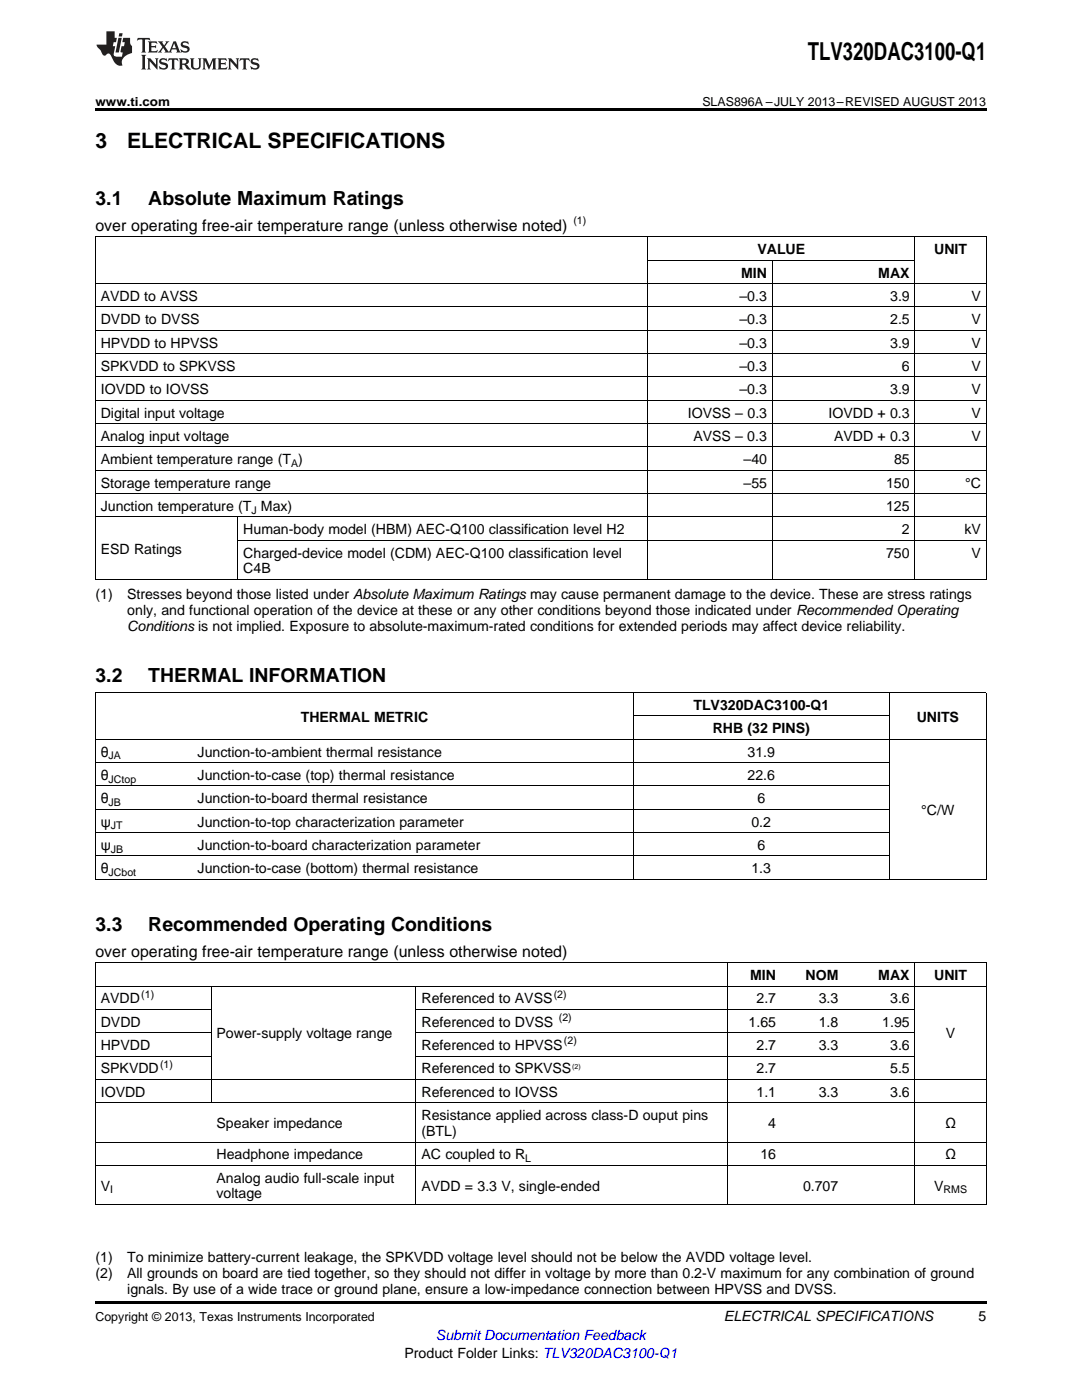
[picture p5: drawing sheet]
<svg xmlns="http://www.w3.org/2000/svg" width="216mm" height="279mm" viewBox="0 0 216 279" stroke-linecap="round" stroke-linejoin="round" font-family="sans-serif">
<defs><g id="words">
<text font-size="4.9" x="161.2" y="12">TLV320DAC3100-Q1</text>
<g font-size="4.2">
<text x="19" y="29.6">3</text>
<text x="25.4" y="29.6">ELECTRICAL SPECIFICATIONS</text>
</g>
<g font-size="3.9">
<text x="19" y="40.9">3.1</text>
<text x="29.6" y="40.9">Absolute Maximum Ratings</text>
<text x="19" y="136.2">3.2</text>
<text x="29.6" y="136.2">THERMAL INFORMATION</text>
<text x="19" y="185.8">3.3</text>
<text x="29.6" y="185.8">Recommended Operating Conditions</text>
</g>
<g font-size="3.2">
<text x="19" y="46.1">over operating free-air temperature range (unless otherwise noted)</text>
<text x="19" y="190.9">over operating free-air temperature range (unless otherwise noted)</text>
</g>
<g font-size="2.8">
<text x="151.1" y="50.7">VALUE</text>
<text x="186.4" y="50.7">UNIT</text>
<text x="147.9" y="55.4">MIN</text>
<text x="175.3" y="55.4">MAX</text>
<text x="20.1" y="60">AVDD to AVSS</text>
<text x="20.1" y="64.7">DVDD to DVSS</text>
<text x="147.6" y="60">–0.3</text>
<text x="147.6" y="64.7">–0.3</text>
<text x="177.6" y="60">3.9</text>
<text x="177.6" y="64.7">2.5</text>
<text x="193.9" y="60">V</text>
<text x="193.9" y="64.7">V</text>
<text x="20.1" y="69.4">HPVDD to HPVSS</text>
<text x="147.6" y="69.4">–0.3</text>
<text x="177.6" y="69.4">3.9</text>
<text x="193.9" y="69.4">V</text>
<text x="20.1" y="74">SPKVDD to SPKVSS</text>
<text x="147.6" y="74">–0.3</text>
<text x="180" y="74">6</text>
<text x="193.9" y="74">V</text>
<text x="20.1" y="78.7">IOVDD to IOVSS</text>
<text x="20.1" y="83.3">Digital input voltage</text>
<text x="137.3" y="83.3">IOVSS – 0.3</text>
<text x="147.6" y="78.7">–0.3</text>
<text x="165.3" y="83.3">IOVDD + 0.3</text>
<text x="177.6" y="78.7">3.9</text>
<text x="193.9" y="78.7">V</text>
<text x="193.9" y="83.3">V</text>
<text x="20.1" y="88">Analog input voltage</text>
<text x="138.4" y="88">AVSS – 0.3</text>
<text x="166.4" y="88">AVDD + 0.3</text>
<text x="193.9" y="88">V</text>
<text x="20.1" y="92.6">Ambient temperature range (T )</text>
<text x="148.4" y="92.6">–40</text>
<text x="178.4" y="92.6">85</text>
<text x="20.1" y="97.3">Storage temperature range</text>
<text x="20.1" y="102">Junction temperature (T Max)</text>
<text x="148.4" y="97.3">–55</text>
<text x="176.8" y="97.3">150</text>
<text x="176.8" y="102">125</text>
<text x="192.6" y="97.3">°C</text>
<text x="48.5" y="106.6">Human-body model (HBM) AEC-Q100 classification level H2</text>
<text x="180" y="106.6">2</text>
<text x="192.4" y="106.6">kV</text>
<text x="20.1" y="110.5">ESD Ratings</text>
<text x="48.5" y="111.3">Charged-device model (CDM) AEC-Q100 classification level</text>
<text x="176.8" y="111.3">750</text>
<text x="193.9" y="111.3">V</text>
<text x="19" y="119.6">(1)</text>
<text x="25.4" y="119.6">Stresses beyond those listed under Absolute Maximum Ratings may cause permanent damage to the device. These are stress ratings</text>
<text x="48.5" y="114.4">C4B</text>
<text x="25.4" y="122.8">only, and functional operation of the device at these or any other conditions beyond those indicated under Recommended Operating</text>
<text x="25.4" y="125.9">Conditions is not implied. Exposure to absolute-maximum-rated conditions for extended periods may affect device reliability.</text>
<text x="138.4" y="141.7">TLV320DAC3100-Q1</text>
<text x="60" y="144">THERMAL METRIC</text>
<text x="142.2" y="146.3">RHB (32 PINS)</text>
<text x="182.9" y="144">UNITS</text>
<text x="20.1" y="151">θ</text>
<text x="20.1" y="155.6">θ</text>
<text x="39.4" y="151">Junction-to-ambient thermal resistance</text>
<text x="39.4" y="155.6">Junction-to-case (top) thermal resistance</text>
<text x="149.2" y="151">31.9</text>
<text x="149.2" y="155.6">22.6</text>
<text x="20.1" y="160.3">θ</text>
<text x="39.4" y="160.3">Junction-to-board thermal resistance</text>
<text x="151.1" y="160.3">6</text>
<text x="20.1" y="165">ψ</text>
<text x="39.4" y="165">Junction-to-top characterization parameter</text>
<text x="149.9" y="165">0.2</text>
<text x="183.8" y="162.6">°C/W</text>
<text x="20.1" y="169.6">ψ</text>
<text x="39.4" y="169.6">Junction-to-board characterization parameter</text>
<text x="151.1" y="169.6">6</text>
<text x="20.1" y="174.3">θ</text>
<text x="39.4" y="174.3">Junction-to-case (bottom) thermal resistance</text>
<text x="149.9" y="174.3">1.3</text>
<text x="149.7" y="195.6">MIN</text>
<text x="160.7" y="195.6">NOM</text>
<text x="175.3" y="195.6">MAX</text>
<text x="186.4" y="195.6">UNIT</text>
<text x="20.1" y="200.2">AVDD</text>
<text x="84.1" y="200.2">Referenced to AVSS</text>
<text x="151" y="200.2">2.7</text>
<text x="163.4" y="200.2">3.3</text>
<text x="177.6" y="200.2">3.6</text>
<text x="20.1" y="204.9">DVDD</text>
<text x="20.1" y="209.5">HPVDD</text>
<text x="43.2" y="207.2">Power-supply voltage range</text>
<text x="84.1" y="204.9">Referenced to DVSS</text>
<text x="84.1" y="209.5">Referenced to HPVSS</text>
<text x="149.4" y="204.9">1.65</text>
<text x="151" y="209.5">2.7</text>
<text x="163.4" y="204.9">1.8</text>
<text x="163.4" y="209.5">3.3</text>
<text x="176" y="204.9">1.95</text>
<text x="177.6" y="209.5">3.6</text>
<text x="188.7" y="207.2">V</text>
<text x="20.1" y="214.2">SPKVDD</text>
<text x="84.1" y="214.2">Referenced to SPKVSS</text>
<text x="151" y="214.2">2.7</text>
<text x="177.6" y="214.2">5.5</text>
<text x="20.1" y="218.9">IOVDD</text>
<text x="84.1" y="218.9">Referenced to IOVSS</text>
<text x="151" y="218.9">1.1</text>
<text x="163.4" y="218.9">3.3</text>
<text x="177.6" y="218.9">3.6</text>
<text x="43.2" y="225.1">Speaker impedance</text>
<text x="84.1" y="223.5">Resistance applied across class-D ouput pins</text>
<text x="84.1" y="226.7">(BTL)</text>
<text x="153.3" y="225.1">4</text>
<text x="188.6" y="225.1">Ω</text>
<text x="43.2" y="231.4">Headphone impedance</text>
<text x="84.1" y="231.4">AC coupled to R</text>
<text x="151.7" y="231.4">16</text>
<text x="188.6" y="231.4">Ω</text>
<text x="20.1" y="237.6">V</text>
<text x="43.2" y="236">Analog audio full-scale input</text>
<text x="43.2" y="239.2">voltage</text>
<text x="84.1" y="237.6">AVDD = 3.3 V, single-ended</text>
<text x="160.2" y="237.6">0.707</text>
<text x="186.4" y="237.6">V</text>
<text x="19" y="251.9">(1)</text>
<text x="25.4" y="251.9">To minimize battery-current leakage, the SPKVDD voltage level should not be below the AVDD voltage level.</text>
<text x="19" y="255.1">(2)</text>
<text x="25.4" y="255.1">All grounds on board are tied together, so they should not differ in voltage by more than 0.2-V maximum for any combination of ground</text>
<text x="25.4" y="258.2">ignals. By use of a wide trace or ground plane, ensure a low-impedance connection between HPVSS and DVSS.</text>
<text x="144.5" y="263.6">ELECTRICAL SPECIFICATIONS</text>
<text x="195.3" y="263.6">5</text>
<text x="80.7" y="270.9">Product Folder Links: TLV320DAC3100-Q1</text>
</g>
<text font-size="2.8" fill="#00f" x="87" y="267.4">Submit Documentation Feedback</text>
<g font-size="2.5">
<text x="19" y="21.1">www.ti.com</text>
<text x="140.2" y="21.1">SLAS896A –JULY 2013–REVISED AUGUST 2013</text>
<text x="19" y="263.6">Copyright © 2013, Texas Instruments Incorporated</text>
</g>
<g font-size="2.1">
<text x="114.4" y="44.8">(1)</text>
<text x="58.1" y="93.2">A</text>
<text x="50.2" y="102.5">J</text>
<text x="21.7" y="151.6">JA</text>
<text x="21.7" y="156.2">JCtop</text>
<text x="21.7" y="160.9">JB</text>
<text x="22.1" y="165.5">JT</text>
<text x="22.1" y="170.2">JB</text>
<text x="21.7" y="174.8">JCbot</text>
<text x="28.2" y="199.1">(1)</text>
<text x="110.5" y="199.1">(2)</text>
<text x="111.5" y="203.8">(2)</text>
<text x="112.5" y="208.4">(2)</text>
<text x="31.9" y="213.1">(1)</text>
<text x="104.8" y="231.9">L</text>
<text x="22" y="238.2">I</text>
<text x="188.3" y="238.2">RMS</text>
</g>
<text font-size="1.4" x="114.2" y="213.4">(2)</text>
</g></defs>
<path d="M19 21.6h177.8v.6h-177.8zM19 259.7h177.8v.5h-177.8z" fill="#000"/>
<g fill="none" stroke="#000" stroke-width=".2">
<path d="M19 56.6h177.8M19 47.3h177.8M19.1 47.3v68.4M129.2 47.3v68.4M129.3 51.9h53.3M154.1 52v63.7M182.5 47.3v68.4M196.8 47.3v68.4M19 79.9h177.8M19 75.2h177.8M19 70.6h177.8M19 65.9h177.8"/>
<path d="M19 61.3h177.8M19 98.5h177.8M19 93.9h177.8M19 89.2h177.8M19 84.5h177.8M19 115.7h177.8M19 103.2h177.8M47.4 103.2v12.5M47.5 107.8h149.3M19 138.2h177.8M19.1 138.3v37.2M126.3 138.3v37.2"/>
<path d="M177.4 138.3v37.2M196.8 138.3v37.2M19 156.9h158.4M19 152.2h158.4M19 147.5h177.8M126.4 142.9h51M19 175.5h177.8M19 170.8h158.4M19 166.2h158.4M19 161.5h158.4M19 196.8h177.8M19 192.1h177.8"/>
<path d="M19.1 192.2v48.3M42.1 196.8v23.3M83 196.8v43.7M145.2 192.2v48.3M182.5 192.2v48.3M196.8 192.2v48.3M19 215.4h177.8M19 210.8h23.2M19 206.1h23.2M19 201.5h23.2M83 210.8h99.6M83 206.1h99.6"/>
<path d="M83 201.5h99.6M19 232.6h177.8M19 227.9h177.8M19 220.1h177.8M19 240.4h177.8"/>
</g>
<g fill="#231f20">
<path d="M27.5 7.6l-.1 .5 .4-.2h.6v.1v2.1l-.2 .4h1l-.3-.4v-2.1l.1-.1h.5l.5 .2-.2-.5zM29.5 8.3l.2 .3v1.5l-.2 .4h1.8l.2-.6a1.04 1.04 0 0 1-1.3 .2v-.7h.6l.3 .2v-.6l-.3 .2h-.6v-.6l.8-.1 .4 .3-.2-.5zM31.5 8.3l.9 1.1-.9 1.1h.8l-.2-.2 .5-.7 .4 .7-.2 .2h1.5l-.1-.2 .1-.4h.9l.1 .4-.2 .2h1l-.3-.3-.7-1.9h-.5l-.9 2-.8-1 .9-1h-.8l.1 .3-.3 .5-.4-.6 .2-.2zM34.7 8.6l.4 1h-.7zM36.3 8.4a.63 .63 0 0 0-.2 .7 .63 .63 0 0 0 .6 .4l.6 .2 .1 .2a.75 .75 0 0 1-.7 .4 .75 .75 0 0 1-.6-.5l.1 .7 .1-.1a1.11 1.11 0 0 0 1.5-.6 1.13 1.13 0 0 0-1.2-.8l-.1-.4a1.04 1.04 0 0 1 1.2 .2l-.2-.5-.1 .1-.5-.2zM28.2 10.9l.2 .4v2.2l-.2 .4h1l-.3-.4v-2.2l.3-.4zM29.3 11.6l.3 .4v1.5l-.3 .4h.8l-.2-.4v-1.3l1.5 1.7v-1.9l.2-.4h-.7l.2 .4v.9l-1.1-1.3zM32 11.8a.62 .62 0 0 0-.2 .7 .62 .62 0 0 0 .6 .4l.6 .1 .1 .3a.76 .76 0 0 1-.7 .3 .76 .76 0 0 1-.6-.4l.1 .7 .1-.1a1.11 1.11 0 0 0 1.5-.6 1.13 1.13 0 0 0-1.2-.8l-.1-.4a1.04 1.04 0 0 1 1.2 .2l-.2-.6-.1 .1-.5-.1zM33.7 11.6l-.2 .6a.61 .61 0 0 1 .8-.3v1.6l-.2 .4h.9l-.2-.4v-1.6a.63 .63 0 0 1 .8 .3l-.2-.6zM35.6 11.6l.3 .4v1.5l-.3 .4h1l-.2-.2v-.8l.5 .2a.76 .76 0 0 0 1.2 .7l-1-1a.58 .58 0 0 0 .6-.5 .58 .58 0 0 0-.5-.6zM36.4 11.9h.1a.45 .45 0 0 1 .5 .1 .45 .45 0 0 1 .1 .5l-.7 .2zM37.9 11.6l.2 .2a2.17 2.17 0 0 0 .3 1.9 .99 .99 0 0 0 1.6-.6v-1.1l.2-.4h-.7l.2 .2a1.92 1.92 0 0 1-.2 1.8 .6 .6 0 0 1-.9-.5v-1.1l.2-.4zM40.4 11.6l.2 .4v1.5l-.2 .4h.7l-.2-.4v-1.4l.8 1.8 .8-1.8v1.4l-.2 .4h.9l-.2-.4v-1.5l.2-.4h-.8l-.6 1.5-.6-1.5zM43.4 11.6l.2 .4v1.5l-.2 .4h1.8l.2-.6a1.04 1.04 0 0 1-1.3 .1v-.6h.5l.4 .2v-.6l-.4 .2h-.5v-.7h.8l.3 .3-.1-.6zM45.5 11.6l.2 .4v1.5l-.2 .4h.7l-.2-.4v-1.3l1.5 1.7v-1.9l.2-.4h-.7l.2 .4v.9l-1.1-1.3zM47.9 11.6l-.1 .6a.61 .61 0 0 1 .8-.3v1.6l-.3 .4h1l-.3-.4 .1-1.6a.63 .63 0 0 1 .7 .3l-.1-.6zM50.2 11.8a.62 .62 0 0 0-.2 .7 .62 .62 0 0 0 .6 .4l.6 .1 .2 .3a.76 .76 0 0 1-.8 .3 .76 .76 0 0 1-.6-.4l.1 .7 .2-.1a1.11 1.11 0 0 0 1.5-.6 1.13 1.13 0 0 0-1.3-.8l-.1-.4a1.04 1.04 0 0 1 1.2 .2l-.1-.6-.2 .1-.5-.1z"/>
<path d="M21.2 6.3v2.6h-1.9l.1 .4 .7 .9a.91 .91 0 0 0 1 .8 .56 .56 0 0 1 .5-.3 .56 .56 0 0 1 .5 .3l.4 .8a1.53 1.53 0 0 0 1.9 1.2 1.54 1.54 0 0 1 1-2.1l.9-.3v-1.4a1.52 1.52 0 0 1-.3-1.6h-1.4l-.2 .8h.5l-.2 .8h-.4l-.2 1v.2l.4 .1-.2 .8a1.93 1.93 0 0 1-1.6-.3l.3-1.8h-.5l.2-.8h.4l.2-.8h-.4v-1.3zM23.6 7.6l-.6 2.9h.7l.6-2.9zM23.8 6.6l-.1 .7h.6l.2-.7z"/>
</g>
<use href="#words"/>
</svg>
